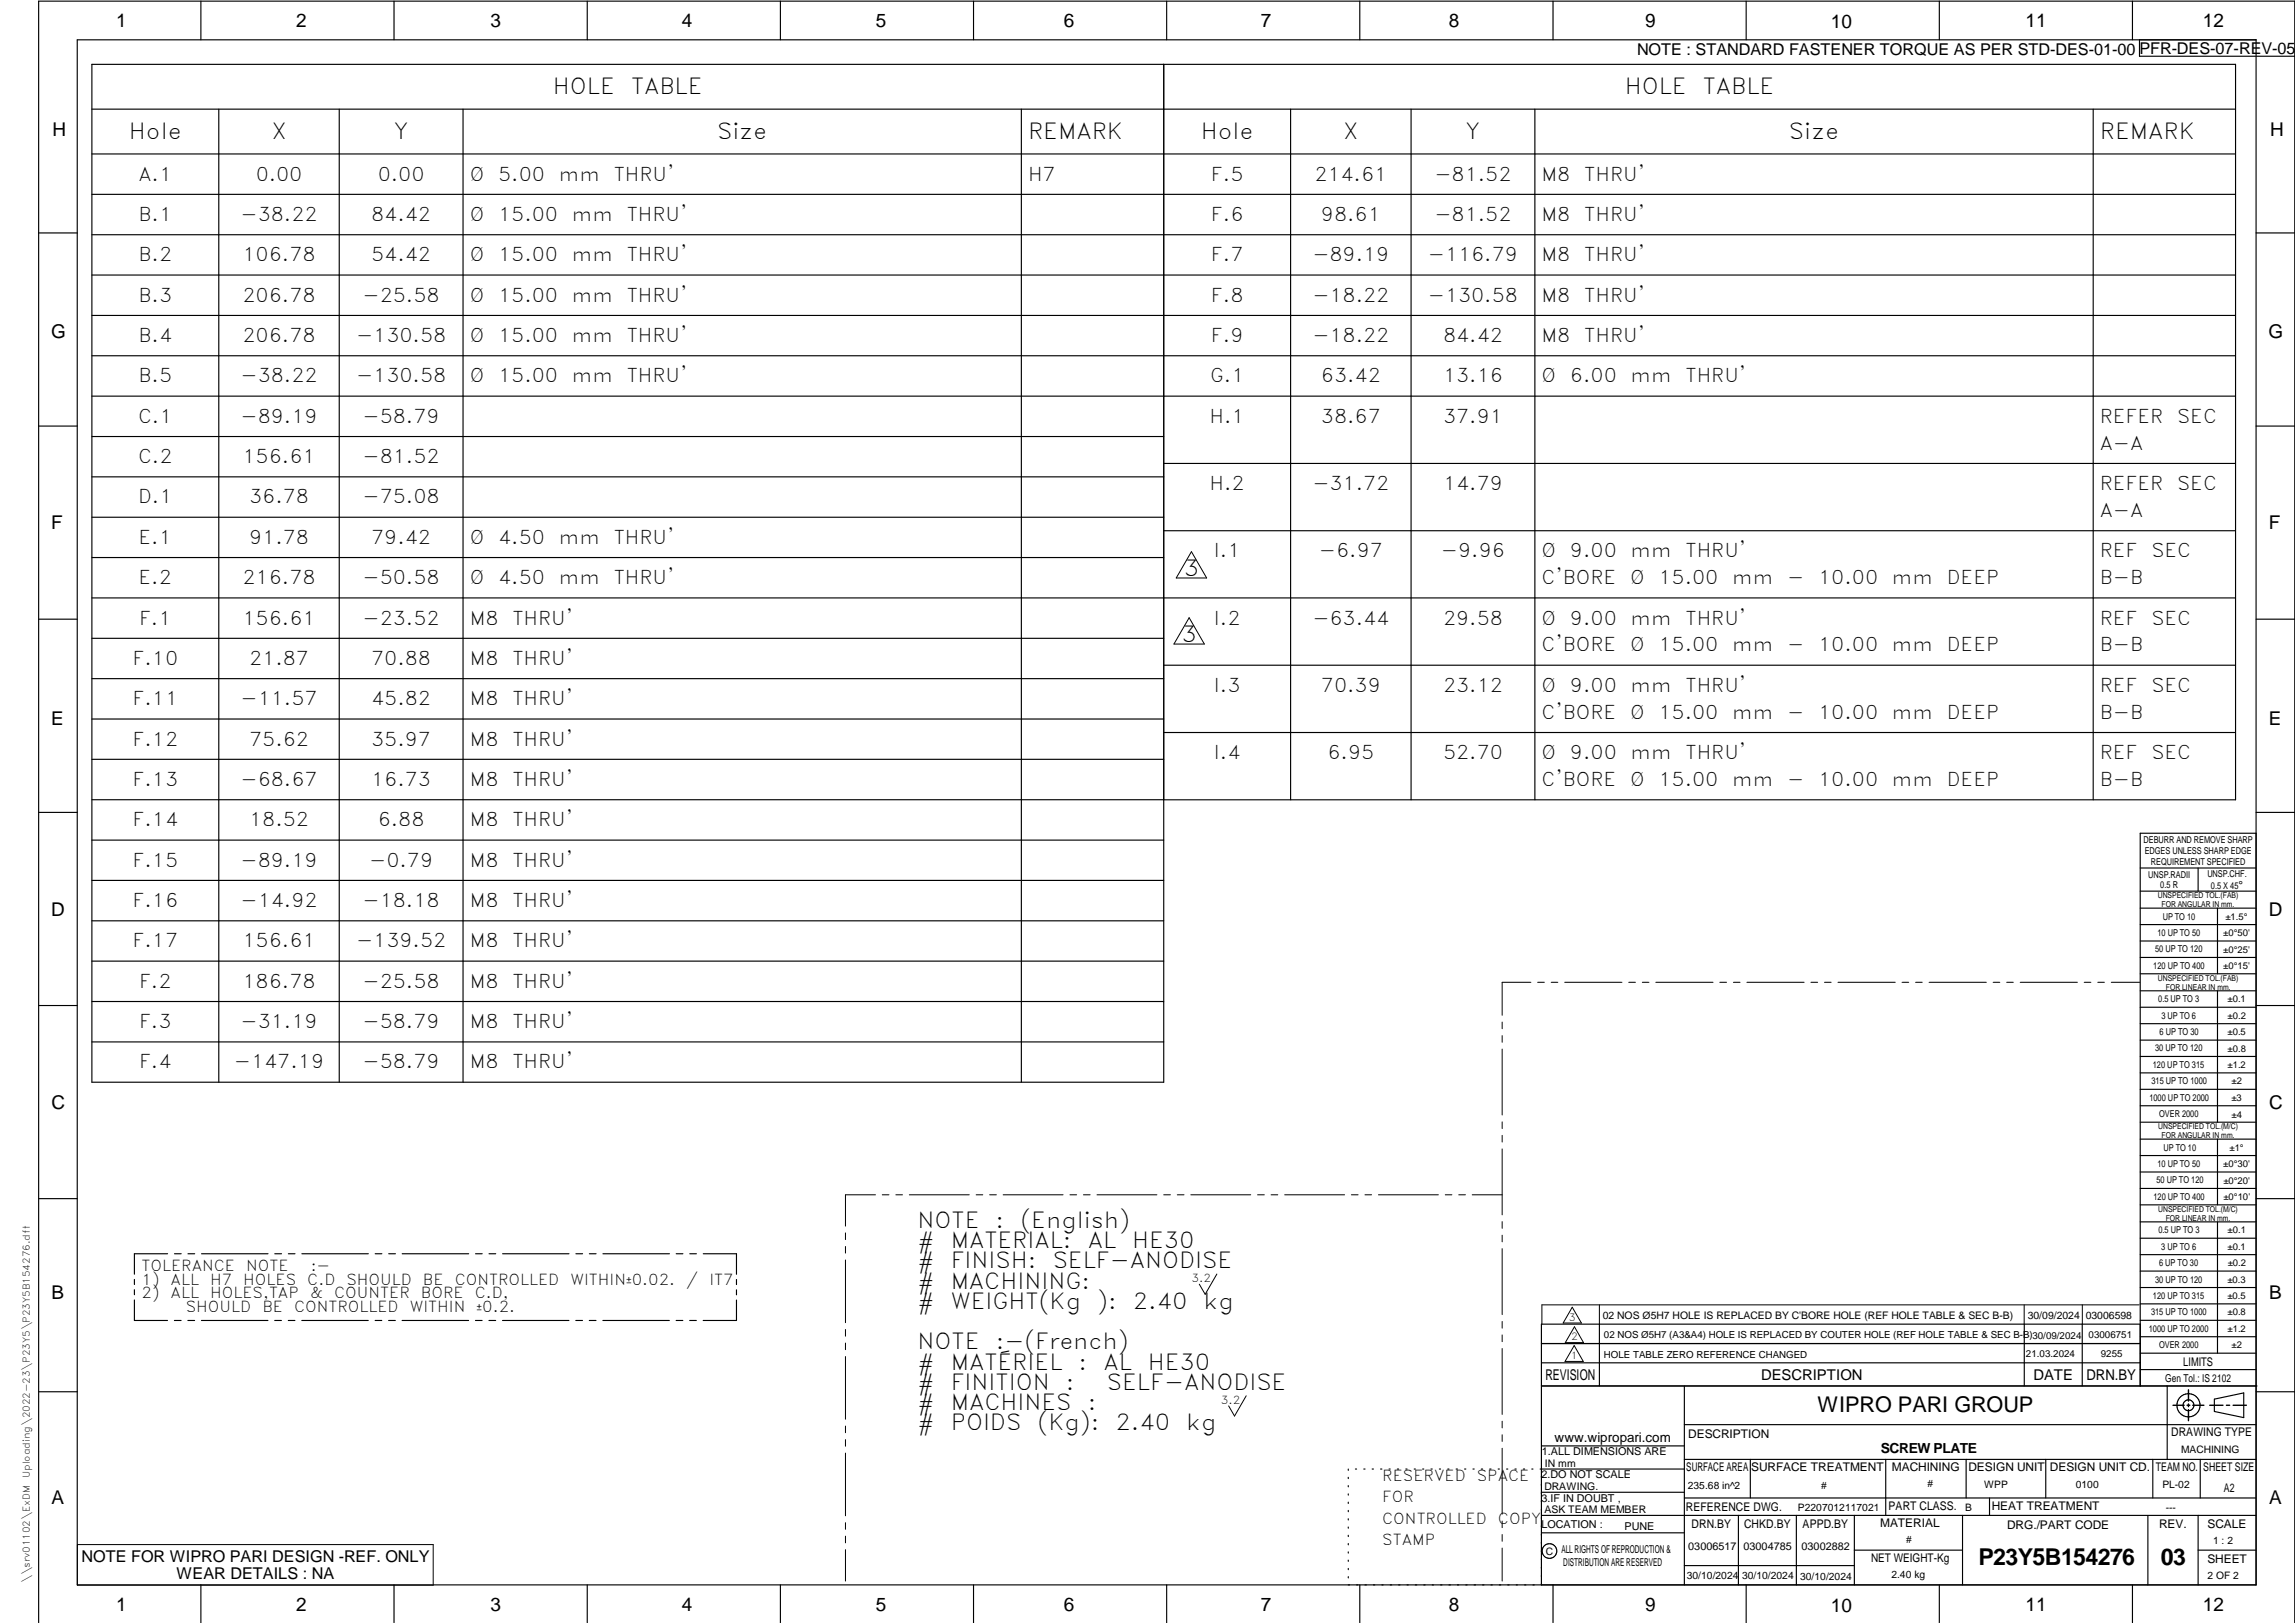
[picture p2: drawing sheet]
<svg xmlns="http://www.w3.org/2000/svg" width="594mm" height="420mm" viewBox="0 0 594 420" stroke-linecap="round" stroke-linejoin="round" font-family="sans-serif">
<defs><g id="words">
<g font-size="6">
<text x="512.1" y="405.2">P23Y5B154276</text>
<text x="559.4" y="405.2">03</text>
</g>
<g font-size="5.7">
<text x="143.1" y="24.4">HOLE</text>
<text x="163.3" y="24.4">TABLE</text>
<text x="420.6" y="24.4">HOLE</text>
<text x="440.8" y="24.4">TABLE</text>
<text x="33.4" y="36">Hole</text>
<text x="70.2" y="36">X</text>
<text x="101.9" y="36">Y</text>
<text x="185.6" y="36">Size</text>
<text x="266.1" y="36">REMARK</text>
<text x="310.8" y="36">Hole</text>
<text x="347.7" y="36">X</text>
<text x="379.4" y="36">Y</text>
<text x="463.1" y="36">Size</text>
<text x="543.6" y="36">REMARK</text>
<text x="306.4" y="149.1">3</text>
<text x="305.8" y="166.2">3</text>
<text x="237.5" y="317.8">NOTE</text>
<text x="257.7" y="317.8">:</text>
<text x="264.2" y="317.8">(English)</text>
<text x="237.5" y="323.1">#</text>
<text x="246.1" y="323.1">MATERIAL:</text>
<text x="281.6" y="323.1">AL</text>
<text x="293.1" y="323.1">HE30</text>
<text x="237.5" y="328.3">#</text>
<text x="246.1" y="328.3">FINISH:</text>
<text x="272.5" y="328.3">SELF-ANODISE</text>
<text x="237.5" y="333.6">#</text>
<text x="246.1" y="333.6">MACHINING:</text>
<text x="237.5" y="338.8">#</text>
<text x="246.1" y="338.8">WEIGHT(Kg</text>
<text x="284" y="338.8">):</text>
<text x="293.3" y="338.8">2.40</text>
<text x="311.6" y="338.8">kg</text>
<text x="237.5" y="349.3">NOTE</text>
<text x="257.7" y="349.3">:-(French)</text>
<text x="237.5" y="354.6">#</text>
<text x="237.5" y="359.8">#</text>
<text x="246.1" y="354.6">MATÉRIEL</text>
<text x="246.1" y="359.8">FINITION</text>
<text x="275.9" y="359.8">:</text>
<text x="279.2" y="354.6">:</text>
<text x="285.6" y="354.6">AL</text>
<text x="286.5" y="359.8">SELF-ANODISE</text>
<text x="297.1" y="354.6">HE30</text>
<text x="237.5" y="365.1">#</text>
<text x="246.1" y="365.1">MACHINES</text>
<text x="281.6" y="365.1">:</text>
<text x="237.5" y="370.3">#</text>
<text x="246.1" y="370.3">POIDS</text>
<text x="268.6" y="370.3">(Kg):</text>
<text x="288.8" y="370.3">2.40</text>
<text x="307.1" y="370.3">kg</text>
</g>
<text font-size="5.6" x="470.5" y="365.5">WIPRO PARI GROUP</text>
<g font-size="4.9">
<text x="30" y="7">1</text>
<text x="76.7" y="7">2</text>
<text x="127" y="7">3</text>
<text x="176.5" y="7">4</text>
<text x="226.7" y="7">5</text>
<text x="275.4" y="7">6</text>
<text x="326.4" y="7">7</text>
<text x="375" y="7">8</text>
<text x="425.8" y="7">9</text>
<text x="473.9" y="7.4">10</text>
<text x="524.3" y="7">11</text>
<text x="570.2" y="7">12</text>
<text x="13.6" y="35.2">H</text>
<text x="587.6" y="35.2">H</text>
<text x="35.8" y="46.7">A.1</text>
<text x="66.2" y="46.7">0.00</text>
<text x="97.8" y="46.7">0.00</text>
<text x="121.6" y="46.7">Ø</text>
<text x="128.9" y="46.7">5.00</text>
<text x="144.6" y="46.7">mm</text>
<text x="158.9" y="46.7">THRU'</text>
<text x="266.1" y="46.7">H7</text>
<text x="313.5" y="46.7">F.5</text>
<text x="340.2" y="46.7">214.61</text>
<text x="371.3" y="46.7">-81.52</text>
<text x="399" y="46.7">M8</text>
<text x="410.1" y="46.7">THRU'</text>
<text x="35.8" y="57.2">B.1</text>
<text x="62.3" y="57.2">-38.22</text>
<text x="96.1" y="57.2">84.42</text>
<text x="121.6" y="57.2">Ø</text>
<text x="128.9" y="57.2">15.00</text>
<text x="148" y="57.2">mm</text>
<text x="162.2" y="57.2">THRU'</text>
<text x="313.5" y="57.2">F.6</text>
<text x="341.9" y="57.2">98.61</text>
<text x="371.3" y="57.2">-81.52</text>
<text x="399" y="57.2">M8</text>
<text x="410.1" y="57.2">THRU'</text>
<text x="35.8" y="67.6">B.2</text>
<text x="62.8" y="67.6">106.78</text>
<text x="96.1" y="67.6">54.42</text>
<text x="121.6" y="67.6">Ø</text>
<text x="128.9" y="67.6">15.00</text>
<text x="148" y="67.6">mm</text>
<text x="162.2" y="67.6">THRU'</text>
<text x="313.5" y="67.6">F.7</text>
<text x="339.7" y="67.6">-89.19</text>
<text x="369.6" y="67.6">-116.79</text>
<text x="399" y="67.6">M8</text>
<text x="410.1" y="67.6">THRU'</text>
<text x="35.8" y="78.1">B.3</text>
<text x="62.8" y="78.1">206.78</text>
<text x="93.9" y="78.1">-25.58</text>
<text x="121.6" y="78.1">Ø</text>
<text x="128.9" y="78.1">15.00</text>
<text x="148" y="78.1">mm</text>
<text x="162.2" y="78.1">THRU'</text>
<text x="313.5" y="78.1">F.8</text>
<text x="339.7" y="78.1">-18.22</text>
<text x="369.6" y="78.1">-130.58</text>
<text x="399" y="78.1">M8</text>
<text x="410.1" y="78.1">THRU'</text>
<text x="13.2" y="87.5">G</text>
<text x="35.8" y="88.5">B.4</text>
<text x="62.8" y="88.5">206.78</text>
<text x="92.2" y="88.5">-130.58</text>
<text x="121.6" y="88.5">Ø</text>
<text x="128.9" y="88.5">15.00</text>
<text x="148" y="88.5">mm</text>
<text x="162.2" y="88.5">THRU'</text>
<text x="313.5" y="88.5">F.9</text>
<text x="339.7" y="88.5">-18.22</text>
<text x="373.5" y="88.5">84.42</text>
<text x="399" y="88.5">M8</text>
<text x="410.1" y="88.5">THRU'</text>
<text x="587.2" y="87.5">G</text>
<text x="35.8" y="99">B.5</text>
<text x="62.3" y="99">-38.22</text>
<text x="92.2" y="99">-130.58</text>
<text x="121.6" y="99">Ø</text>
<text x="128.9" y="99">15.00</text>
<text x="148" y="99">mm</text>
<text x="162.2" y="99">THRU'</text>
<text x="313.2" y="99">G.1</text>
<text x="341.9" y="99">63.42</text>
<text x="373.5" y="99">13.16</text>
<text x="399" y="99">Ø</text>
<text x="406.4" y="99">6.00</text>
<text x="422.1" y="99">mm</text>
<text x="436.3" y="99">THRU'</text>
<text x="35.8" y="109.4">C.1</text>
<text x="62.3" y="109.4">-89.19</text>
<text x="93.9" y="109.4">-58.79</text>
<text x="313.1" y="109.4">H.1</text>
<text x="341.9" y="109.4">38.67</text>
<text x="373.5" y="109.4">37.91</text>
<text x="543.6" y="109.4">REFER</text>
<text x="563.6" y="109.4">SEC</text>
<text x="35.8" y="119.9">C.2</text>
<text x="62.8" y="119.9">156.61</text>
<text x="93.9" y="119.9">-81.52</text>
<text x="543.6" y="116.4">A-A</text>
<text x="35.8" y="130.3">D.1</text>
<text x="64.5" y="130.3">36.78</text>
<text x="93.9" y="130.3">-75.08</text>
<text x="313.1" y="126.8">H.2</text>
<text x="339.7" y="126.8">-31.72</text>
<text x="373.5" y="126.8">14.79</text>
<text x="543.6" y="126.8">REFER</text>
<text x="563.6" y="126.8">SEC</text>
<text x="13.3" y="137.1">F</text>
<text x="543.6" y="133.8">A-A</text>
<text x="587.3" y="137.1">F</text>
<text x="35.9" y="140.8">E.1</text>
<text x="64.5" y="140.8">91.78</text>
<text x="96.1" y="140.8">79.42</text>
<text x="121.6" y="140.8">Ø</text>
<text x="128.9" y="140.8">4.50</text>
<text x="144.6" y="140.8">mm</text>
<text x="158.9" y="140.8">THRU'</text>
<text x="314.2" y="144.3">I.1</text>
<text x="341.4" y="144.3">-6.97</text>
<text x="373" y="144.3">-9.96</text>
<text x="399" y="144.3">Ø</text>
<text x="406.4" y="144.3">9.00</text>
<text x="422.1" y="144.3">mm</text>
<text x="436.3" y="144.3">THRU'</text>
<text x="543.6" y="144.3">REF</text>
<text x="556.9" y="144.3">SEC</text>
<text x="35.9" y="151.2">E.2</text>
<text x="62.8" y="151.2">216.78</text>
<text x="93.9" y="151.2">-50.58</text>
<text x="121.6" y="151.2">Ø</text>
<text x="128.9" y="151.2">4.50</text>
<text x="144.6" y="151.2">mm</text>
<text x="158.9" y="151.2">THRU'</text>
<text x="399" y="151.2">C'BORE</text>
<text x="422" y="151.2">Ø</text>
<text x="429.3" y="151.2">15.00</text>
<text x="448.4" y="151.2">mm</text>
<text x="462.6" y="151.2">-</text>
<text x="470.7" y="151.2">10.00</text>
<text x="489.7" y="151.2">mm</text>
<text x="504" y="151.2">DEEP</text>
<text x="543.6" y="151.2">B-B</text>
<text x="36" y="161.7">F.1</text>
<text x="62.8" y="161.7">156.61</text>
<text x="93.9" y="161.7">-23.52</text>
<text x="121.6" y="161.7">M8</text>
<text x="132.6" y="161.7">THRU'</text>
<text x="314.2" y="161.7">I.2</text>
<text x="339.7" y="161.7">-63.44</text>
<text x="373.5" y="161.7">29.58</text>
<text x="399" y="161.7">Ø</text>
<text x="406.4" y="161.7">9.00</text>
<text x="422.1" y="161.7">mm</text>
<text x="436.3" y="161.7">THRU'</text>
<text x="543.6" y="161.7">REF</text>
<text x="556.9" y="161.7">SEC</text>
<text x="34.3" y="172.1">F.10</text>
<text x="64.5" y="172.1">21.87</text>
<text x="96.1" y="172.1">70.88</text>
<text x="121.6" y="172.1">M8</text>
<text x="132.6" y="172.1">THRU'</text>
<text x="399" y="168.6">C'BORE</text>
<text x="422" y="168.6">Ø</text>
<text x="429.3" y="168.6">15.00</text>
<text x="448.4" y="168.6">mm</text>
<text x="462.6" y="168.6">-</text>
<text x="470.7" y="168.6">10.00</text>
<text x="489.7" y="168.6">mm</text>
<text x="504" y="168.6">DEEP</text>
<text x="543.6" y="168.6">B-B</text>
<text x="314.2" y="179.1">I.3</text>
<text x="341.9" y="179.1">70.39</text>
<text x="373.5" y="179.1">23.12</text>
<text x="399" y="179.1">Ø</text>
<text x="406.4" y="179.1">9.00</text>
<text x="422.1" y="179.1">mm</text>
<text x="436.3" y="179.1">THRU'</text>
<text x="543.6" y="179.1">REF</text>
<text x="556.9" y="179.1">SEC</text>
<text x="34.3" y="182.6">F.11</text>
<text x="62.3" y="182.6">-11.57</text>
<text x="96.1" y="182.6">45.82</text>
<text x="121.6" y="182.6">M8</text>
<text x="132.6" y="182.6">THRU'</text>
<text x="13.3" y="187.6">E</text>
<text x="399" y="186.1">C'BORE</text>
<text x="422" y="186.1">Ø</text>
<text x="429.3" y="186.1">15.00</text>
<text x="448.4" y="186.1">mm</text>
<text x="462.6" y="186.1">-</text>
<text x="470.7" y="186.1">10.00</text>
<text x="489.7" y="186.1">mm</text>
<text x="504" y="186.1">DEEP</text>
<text x="543.6" y="186.1">B-B</text>
<text x="587.3" y="187.6">E</text>
<text x="34.3" y="193">F.12</text>
<text x="64.5" y="193">75.62</text>
<text x="96.1" y="193">35.97</text>
<text x="121.6" y="193">M8</text>
<text x="132.6" y="193">THRU'</text>
<text x="314.2" y="196.5">I.4</text>
<text x="343.6" y="196.5">6.95</text>
<text x="373.5" y="196.5">52.70</text>
<text x="399" y="196.5">Ø</text>
<text x="406.4" y="196.5">9.00</text>
<text x="422.1" y="196.5">mm</text>
<text x="436.3" y="196.5">THRU'</text>
<text x="543.6" y="196.5">REF</text>
<text x="556.9" y="196.5">SEC</text>
<text x="34.3" y="203.5">F.13</text>
<text x="62.3" y="203.5">-68.67</text>
<text x="96.1" y="203.5">16.73</text>
<text x="121.6" y="203.5">M8</text>
<text x="132.6" y="203.5">THRU'</text>
<text x="399" y="203.5">C'BORE</text>
<text x="422" y="203.5">Ø</text>
<text x="429.3" y="203.5">15.00</text>
<text x="448.4" y="203.5">mm</text>
<text x="462.6" y="203.5">-</text>
<text x="470.7" y="203.5">10.00</text>
<text x="489.7" y="203.5">mm</text>
<text x="504" y="203.5">DEEP</text>
<text x="543.6" y="203.5">B-B</text>
<text x="34.3" y="213.9">F.14</text>
<text x="64.5" y="213.9">18.52</text>
<text x="97.8" y="213.9">6.88</text>
<text x="121.6" y="213.9">M8</text>
<text x="132.6" y="213.9">THRU'</text>
<text x="34.3" y="224.3">F.15</text>
<text x="62.3" y="224.3">-89.19</text>
<text x="95.6" y="224.3">-0.79</text>
<text x="121.6" y="224.3">M8</text>
<text x="132.6" y="224.3">THRU'</text>
<text x="13.3" y="237">D</text>
<text x="34.3" y="234.8">F.16</text>
<text x="62.3" y="234.8">-14.92</text>
<text x="93.9" y="234.8">-18.18</text>
<text x="121.6" y="234.8">M8</text>
<text x="132.6" y="234.8">THRU'</text>
<text x="587.3" y="237">D</text>
<text x="34.3" y="245.2">F.17</text>
<text x="62.8" y="245.2">156.61</text>
<text x="92.2" y="245.2">-139.52</text>
<text x="121.6" y="245.2">M8</text>
<text x="132.6" y="245.2">THRU'</text>
<text x="36" y="255.7">F.2</text>
<text x="62.8" y="255.7">186.78</text>
<text x="93.9" y="255.7">-25.58</text>
<text x="121.6" y="255.7">M8</text>
<text x="132.6" y="255.7">THRU'</text>
<text x="36" y="266.1">F.3</text>
<text x="62.3" y="266.1">-31.19</text>
<text x="93.9" y="266.1">-58.79</text>
<text x="121.6" y="266.1">M8</text>
<text x="132.6" y="266.1">THRU'</text>
<text x="36" y="276.6">F.4</text>
<text x="60.6" y="276.6">-147.19</text>
<text x="93.9" y="276.6">-58.79</text>
<text x="121.6" y="276.6">M8</text>
<text x="132.6" y="276.6">THRU'</text>
<text x="13.4" y="287.1">C</text>
<text x="587.4" y="287.1">C</text>
<text x="13.4" y="336.3">B</text>
<text x="587.4" y="336.3">B</text>
<text x="13.4" y="389.3">A</text>
<text x="587.4" y="389.3">A</text>
<text x="30" y="417">1</text>
<text x="76.7" y="417">2</text>
<text x="127" y="417">3</text>
<text x="176.5" y="417">4</text>
<text x="226.7" y="417">5</text>
<text x="275.4" y="417">6</text>
<text x="326.4" y="417">7</text>
<text x="375" y="417">8</text>
<text x="425.8" y="417">9</text>
<text x="473.9" y="417.4">10</text>
<text x="524.3" y="417">11</text>
<text x="570.2" y="417">12</text>
</g>
<g font-size="4.2">
<text x="423.7" y="14.3">NOTE : STANDARD FASTENER TORQUE AS PER STD-DES-01-00</text>
<text x="553.8" y="14">PFR-DES-07-REV-05</text>
<text x="21.1" y="404.4">NOTE FOR WIPRO PARI DESIGN -REF. ONLY</text>
<text x="45.7" y="408.9">WEAR DETAILS : NA</text>
</g>
<g font-size="3.9">
<text x="36.7" y="328.9">TOLERANCE</text>
<text x="63.7" y="328.9">NOTE</text>
<text x="80.4" y="328.9">:-</text>
<text x="36.7" y="332.5">1)</text>
<text x="44.2" y="332.5">ALL</text>
<text x="54.4" y="332.5">H7</text>
<text x="63" y="332.5">HOLES</text>
<text x="79.5" y="332.5">C.D</text>
<text x="89.7" y="332.5">SHOULD</text>
<text x="109.5" y="332.5">BE</text>
<text x="117.7" y="332.5">CONTROLLED</text>
<text x="147.6" y="332.5">WITHINu0.02.</text>
<text x="177.7" y="332.5">/</text>
<text x="183.7" y="332.5">IT7</text>
<text x="36.7" y="336.1">2)</text>
<text x="44.2" y="336.1">ALL</text>
<text x="48.1" y="339.7">SHOULD</text>
<text x="54.4" y="336.1">HOLES,TAP</text>
<text x="67.9" y="339.7">BE</text>
<text x="76.1" y="339.7">CONTROLLED</text>
<text x="80.2" y="336.1">&amp;</text>
<text x="86.5" y="336.1">COUNTER</text>
<text x="106.1" y="339.7">WITHIN</text>
<text x="108.9" y="336.1">BORE</text>
<text x="122.9" y="336.1">C.D,</text>
<text x="357.8" y="383.4">RESERVED</text>
<text x="382.3" y="383.4">SPACE</text>
<text x="357.8" y="388.9">FOR</text>
<text x="357.8" y="394.5">CONTROLLED</text>
<text x="387.8" y="394.5">COPY</text>
<text x="357.8" y="400.1">STAMP</text>
</g>
<g font-size="3.8">
<text x="400.1" y="357.1">REVISION</text>
<text x="455.9" y="357.1">DESCRIPTION</text>
<text x="526.4" y="357.1">DATE</text>
<text x="540.1" y="357.1">DRN.BY</text>
</g>
<text font-size="3.7" x="123.4" y="339.7">u0.2.</text>
<text font-size="3.6" x="486.8" y="376.2">SCREW PLATE</text>
<text font-size="3.5" x="402.4" y="373.3">www.wipropari.com</text>
<g font-size="3.1">
<text x="565.2" y="353.5">LIMITS</text>
<text x="562" y="371.7">DRAWING TYPE</text>
<text x="437" y="372.3">DESCRIPTION</text>
<text x="436.5" y="380.9">SURFACE AREA</text>
<text x="453.3" y="380.9">SURFACE TREATMENT</text>
<text x="489.7" y="380.9">MACHINING</text>
<text x="509.5" y="380.9">DESIGN UNIT</text>
<text x="530.6" y="380.9">DESIGN UNIT CD.</text>
<text x="558" y="380.7">TEAM NO.</text>
<text x="570.3" y="380.7">SHEET SIZE</text>
<text x="575.6" y="386.1">A2</text>
<text x="436.4" y="391.1">REFERENCE DWG.</text>
<text x="437.9" y="395.5">DRN.BY</text>
<text x="451.5" y="395.5">CHKD.BY</text>
<text x="466.6" y="395.5">APPD.BY</text>
<text x="486.7" y="395.4">MATERIAL</text>
<text x="488.9" y="391">PART CLASS.</text>
<text x="515.6" y="391">HEAT TREATMENT</text>
<text x="519.6" y="395.9">DRG./PART CODE</text>
<text x="558.9" y="395.6">REV.</text>
<text x="571.4" y="395.6">SCALE</text>
<text x="484.3" y="404.3">NET WEIGHT-Kg</text>
<text x="571.4" y="404.7">SHEET</text>
</g>
<text font-size="3" x="579.5" y="230.1">°</text>
<g font-size="2.8">
<text x="308.4" y="332">3.2</text>
<text x="560.5" y="357.7">Gen Tol.: IS 2102</text>
<text x="316" y="363.5">3.2</text>
<text x="399.1" y="376.7">1.ALL DIMENSIONS ARE</text>
<text x="399" y="382.7">2.DO NOT SCALE</text>
<text x="399" y="388.7">3.IF IN DOUBT ,</text>
<text x="399" y="395.5">LOCATION :</text>
<text x="420.5" y="396">PUNE</text>
<text x="437" y="401.3">03006517</text>
<text x="451.3" y="401.2">03004785</text>
<text x="466.3" y="401.3">03002882</text>
<text x="404.2" y="402">ALL RIGHTS OF REPRODUCTION &amp;</text>
<text x="404.7" y="405.4">DISTRIBUTION ARE RESERVED</text>
</g>
<g font-size="2.7">
<text x="414.9" y="341.5">02 NOS Ø5H7 HOLE IS REPLACED BY C'BORE HOLE (REF HOLE TABLE &amp; SEC B-B)</text>
<text x="524.9" y="341.5">30/09/2024 03006598</text>
<text x="564.6" y="376.2">MACHINING</text>
<text x="399.9" y="379.7">IN mm</text>
<text x="399.8" y="385.7">DRAWING.</text>
<text x="436.9" y="385.5">235.68 in^2</text>
<text x="471.4" y="385.6">#</text>
<text x="498.9" y="385.1">#</text>
<text x="513.6" y="385.3">WPP</text>
<text x="537.3" y="385.2">0100</text>
<text x="559.7" y="385.2">PL-02</text>
<text x="399.8" y="391.8">ASK TEAM MEMBER</text>
<text x="465.4" y="391.2">P2207012117021</text>
<text x="508.7" y="391.2">B</text>
<text x="560.7" y="391.2">---</text>
<text x="493.4" y="399.6">#</text>
<text x="572.9" y="399.8">1 : 2</text>
<text x="400.1" y="402.5">C</text>
<text x="436.7" y="408.7">30/10/2024</text>
<text x="450.9" y="408.8">30/10/2024</text>
<text x="466" y="409">30/10/2024</text>
<text x="489.6" y="408.5">2.40 kg</text>
<text x="571.5" y="408.7">2 OF 2</text>
</g>
<g font-size="2.6">
<text x="406.1" y="341.9">3</text>
<text x="406.7" y="347">2</text>
<text x="406.6" y="351.9">1</text>
</g>
<g font-size="2.5">
<text x="559.2" y="229.9">0.5 R</text>
<text x="572.3" y="230.1">0.5 X 45</text>
<text x="559.4" y="323.5">3 UP TO 6</text>
<text x="558.9" y="327.8">6 UP TO 30</text>
<text x="557.8" y="332">30 UP TO 120</text>
<text x="415.2" y="346.4">02 NOS Ø5H7 (A3&amp;A4) HOLE IS REPLACED BY COUTER HOLE (REF HOLE TABLE &amp; SEC B-B)30/09/2024</text>
<text x="540.7" y="346.4">03006751</text>
<text x="415.2" y="351.5">HOLE TABLE ZERO REFERENCE CHANGED</text>
<text x="524.4" y="351.3">21.03.2024</text>
<text x="543.8" y="351.4">9255</text>
</g>
<g font-size="2.4">
<text x="554.9" y="218.3">DEBURR AND REMOVE SHARP</text>
<text x="555.2" y="221.1">EDGES UNLESS SHARP EDGE</text>
<text x="556.1" y="227.2">UNSP.RADII</text>
<text x="556.8" y="223.8">REQUIREMENT SPECIFIED</text>
<text x="571.4" y="227">UNSP.CHF.</text>
<text x="559.8" y="238">UP TO 10</text>
<text x="576.1" y="238.1">±1.5°</text>
<text x="558.5" y="242.3">10 UP TO 50</text>
<text x="575.5" y="242.3">±0°50'</text>
<text x="557.4" y="250.8">120 UP TO 400</text>
<text x="557.9" y="246.5">50 UP TO 120</text>
<text x="575.5" y="250.8">±0°15'</text>
<text x="575.5" y="246.6">±0°25'</text>
<text x="558.7" y="259.4">0.5 UP TO 3</text>
<text x="559.5" y="263.7">3 UP TO 6</text>
<text x="576.6" y="259.4">±0.1</text>
<text x="576.6" y="263.7">±0.2</text>
<text x="559" y="268">6 UP TO 30</text>
<text x="576.6" y="268">±0.5</text>
<text x="557.9" y="272.2">30 UP TO 120</text>
<text x="576.6" y="272.2">±0.8</text>
<text x="556.9" y="280.7">315 UP TO 1000</text>
<text x="557.3" y="276.5">120 UP TO 315</text>
<text x="576.6" y="276.5">±1.2</text>
<text x="577.7" y="280.7">±2</text>
<text x="556.4" y="284.9">1000 UP TO 2000</text>
<text x="577.6" y="285">±3</text>
<text x="558.9" y="289.2">OVER 2000</text>
<text x="577.7" y="289.3">±4</text>
<text x="560" y="297.9">UP TO 10</text>
<text x="577.1" y="297.9">±1°</text>
<text x="558.5" y="302.1">10 UP TO 50</text>
<text x="575.5" y="302.2">±0°30'</text>
<text x="557.5" y="310.6">120 UP TO 400</text>
<text x="558.2" y="306.4">50 UP TO 120</text>
<text x="575.5" y="310.6">±0°10'</text>
<text x="575.5" y="306.4">±0°20'</text>
<text x="558.8" y="319.2">0.5 UP TO 3</text>
<text x="576.6" y="323.5">±0.1</text>
<text x="576.6" y="319.3">±0.1</text>
<text x="576.7" y="327.8">±0.2</text>
<text x="576.6" y="332">±0.3</text>
<text x="556.8" y="340.6">315 UP TO 1000</text>
<text x="557.3" y="336.3">120 UP TO 315</text>
<text x="576.6" y="336.3">±0.5</text>
<text x="576.6" y="340.6">±0.8</text>
<text x="556.2" y="344.8">1000 UP TO 2000</text>
<text x="576.6" y="344.8">±1.2</text>
<text x="558.9" y="349">OVER 2000</text>
<text x="577.7" y="349">±2</text>
<text x="7.7" y="382.7" transform="rotate(-90 7.7 382.7)">Uploading\2022-23\P23Y5\P23Y5B154276.dft</text>
<text x="7.7" y="409.9" transform="rotate(-90 7.7 409.9)">\\srv01102\ExDM</text>
</g>
<g font-size="2.1">
<text x="558.6" y="232.4">UNSPECIFIED TOL.(FAB)</text>
<text x="559.5" y="234.8">FOR ANGULAR IN mm.</text>
<text x="558.6" y="254">UNSPECIFIED TOL.(FAB)</text>
<text x="560.7" y="256.3">FOR LINEAR IN mm.</text>
<text x="558.7" y="292.4">UNSPECIFIED TOL.(M/C)</text>
<text x="559.6" y="294.7">FOR ANGULAR IN mm.</text>
<text x="558.7" y="313.8">UNSPECIFIED TOL.(M/C)</text>
<text x="560.6" y="316.2">FOR LINEAR IN mm.</text>
</g>
</g></defs>
<g fill="none" stroke="#000" stroke-width=".3">
<path d="M20 10.3h564v400h-564zM52 .3v10M102 .3v10M152 .3v10M202 .3v10M252 .3v10M301.2 16.7v263.5h-277.4v-263.5h554.9v190.4l-554.9-.1M302 .3v10M352 .3v10M402 .3v10M452 .3v10M502 .3v10"/>
<path d="M552 .3v10M553.8 10.3v4.3h40.3M23.8 28.3h554.9M23.8 39.9h554.9M56.6 28.3v251.9M87.8 28.3v251.9M119.9 28.3v251.9M264.4 28.3v251.9M334.1 28.3v178.8M365.3 28.3v178.8M397.3 28.3v178.8M541.8 28.3v178.8"/>
<path d="M23.8 50.3h554.9M10 60.3h10M23.8 60.8h554.9M23.8 71.2h554.9M584 60.3h10M23.8 81.7h554.9M23.8 92.1h554.9M10 110.3h10M23.8 102.6h554.9M23.8 113h277.4M301.2 120h277.5M584 110.3h10"/>
<path d="M23.8 123.4h277.4M23.8 133.9h277.4M301.2 137.4h277.5M23.8 144.3h277.4M578.7 154.8h-554.9M10 160.3h10M23.8 165.2h277.4M23.8 175.7h277.4M301.2 172.2h277.5M584 160.3h10M23.8 186.1h277.4M23.8 196.6h277.4"/>
<path d="M301.2 189.6h277.5M10 210.3h10M23.8 217.5h277.4M584 215.7h-30v143.1M584 210.3h10M23.8 227.9h277.4M23.8 238.4h277.4M554 230.7h30M554 224.7h30M554 235.1h30M554 239.4h30M569 224.7v6"/>
<path d="M574 235.1v17M23.8 248.8h277.4M23.8 259.3h277.4M554 243.6h30M554 247.9h30M554 252.1h30M554 256.5h30M574 256.5v34M10 260.3h10M23.8 269.7h277.4M554 260.8h30M554 265h30"/>
<path d="M554 269.3h30M554 273.5h30M554 277.7h30M584 260.3h10M554 282h30M554 286.3h30M554 290.5h30M554 294.9h30M554 299.1h30M574 294.9v17M10 310.3h10M554 303.4h30"/>
<path d="M554 307.7h30M554 311.9h30M554 316.3h30M574 316.3v34M584 310.3h10M34.8 336.5v5.3h8.6M34.8 331.2v1.3M34.8 333.9v1.3M43.4 324.6h-8.6v5.3M45.2 324.6h1.7M48.7 324.6h1.7M52.2 324.6h17.2"/>
<path d="M71.1 324.6h1.8M74.6 324.6h1.8M78.1 324.6h17.2M97.1 324.6h1.7M100.6 324.6h1.8M104.1 324.6h17.2M123.1 324.6h1.7M126.6 324.6h1.7M130.1 324.6h17.2M149.1 324.6h1.7M152.6 324.6h1.7M156.1 324.6h17.2"/>
<path d="M175 324.6h1.8M178.6 324.6h1.7M182 324.6h8.6v5.3M190.6 336.5v5.3h-8.6M190.6 331.2v1.3M190.6 333.9v1.3M554 320.5h30M554 324.8h30M554 329.1h30M554 333.3h30M554 337.5h30M45.1 341.8h1.8"/>
<path d="M48.6 341.8h1.8M52.1 341.8h17.3M71.1 341.8h1.7M74.6 341.8h1.7M78.1 341.8h17.2M97.1 341.8h1.7M100.6 341.8h1.7M104.1 341.8h17.2M123.1 341.8h1.7M126.6 341.8h1.7M130.1 341.8h17.2M149 341.8h1.8"/>
<path d="M152.5 341.8h1.8M156.1 341.8h17.2M175 341.8h1.8M178.5 341.8h1.7M399 358.8h185.3M399 352.8h155M399 347.8h155M414 342.8v16M436 358.8v51.5M524 342.8v16M539 342.8v16M554 342.8h-155v67.5"/>
<path d="M554 341.8h30M554 346.1h30M554 350.3h30M554 354.6h30M561 358.8v19M10 360.3h10M399 374.3h37M436 368.8h148M436 377.8h148M453.1 377.8v10M488.1 377.8v14.5M508.9 377.8v10"/>
<path d="M529.6 377.8v10M557.3 377.8v10M569.5 377.8v10M573.2 362.2l7.6-1.6v6.4l-7.6-1.6zM584 360.3h10M349 380.3v.3M349 382.4v.4M349 384.6v.3M349 386.7v.4M349 388.9v.3M349 391v.4M349 393.2v.3"/>
<path d="M349 395.3v.3M349 397.4v.4M349 399.6v.3M350.9 380.3h.3M353 380.3h.3M355.2 380.3h.3M357.4 380.3h.3M359.6 380.3h.3M361.7 380.3h.3M363.9 380.3h.3M366.1 380.3h.3M368.3 380.3h.3"/>
<path d="M370.4 380.3h.3M372.6 380.3h.3M374.8 380.3h.3M376.9 380.3h.4M379.1 380.3h.3M381.3 380.3h.3M383.4 380.3h.4M385.6 380.3h.4M387.8 380.3h.3M390 380.3h.3M392.1 380.3h.4M394.3 380.3h.4"/>
<path d="M396.5 380.3h.3M399 396.8h37M399 392.3h185M399 386.3h37M436 387.8h148M436 380.3h-37.3M450 392.3v18M465 392.3v18M480 392.3v18M508 392.3v18M515 387.8v4.5M556 392.3v18"/>
<path d="M569 392.3v18M52 410.3v9.8M102 410.3v9.8M152 410.3v9.8M202 410.3v9.8M252 410.3v9.8M302 410.3v9.8M349 401.7v.4M349 403.9v.3M349 406v.4M349 408.2v.3M352 410.3v9.8"/>
<path d="M402 410.3v9.8M436 405.3h44M452 410.3v9.8M480 401.3h28M502 410.3v9.8M552 410.3v9.8M569 401.3h15M10 420.1v-419.8h584v419.8"/>
<circle cx="566.5" cy="363.8" r="1.4"/>
<circle cx="566.5" cy="363.8" r="3"/>
<circle cx="401.1" cy="401.5" r="1.91"/>
</g>
<g fill="none" stroke="#000" stroke-width=".26">
<path d="M307.8 159.9l4 6.8h-7.9zM308.4 142.8l3.9 6.8h-7.8zM396.3 254.3h-7.5v8.5M398 254.3h1.8M401.5 254.3h1.8M405 254.3h14.9M421.6 254.3h1.7M425.1 254.3h1.7M428.6 254.3h14.8M445.2 254.3h1.7M448.7 254.3h1.7M452.2 254.3h14.8"/>
<path d="M468.8 254.3h1.7M472.3 254.3h1.7M475.8 254.3h14.8M492.4 254.3h1.7M495.9 254.3h1.7M499.4 254.3h14.8M515.9 254.3h1.8M519.4 254.3h1.8M522.9 254.3h14.9M539.5 254.3h1.7M543 254.3h1.7M546.5 254.3h7.4"/>
<path d="M388.8 264.6v1.7M388.8 268.1v1.7M388.8 271.6v17M388.8 290.4v1.8M388.8 293.9v1.8M388.8 297.4v17.1M218.9 319.2v1.7M226.6 309.3h-7.7v8.1M228.4 309.3h1.7M231.9 309.3h1.7M235.4 309.3h15.5M252.7 309.3h1.7"/>
<path d="M256.2 309.3h1.7M259.7 309.3h15.5M277 309.3h1.7M280.5 309.3h1.7M284 309.3h15.5M301.2 309.3h1.8M304.8 309.3h1.7M308.2 309.3h15.6M325.5 309.3h1.8M329 309.3h1.8M332.5 309.3h15.6M349.8 309.3h1.8"/>
<path d="M353.3 309.3h1.7M356.8 309.3h15.5M374.1 309.3h1.7M377.6 309.3h1.7M381.1 309.3h7.7M388.8 316.3v1.7M388.8 319.8v1.7M218.9 322.7v1.7M218.9 326.2v16.2M315 329.8l-3 5.3-1.6-2.7M388.8 323.3v17M407 338.4l2.4 4.1h-4.8z"/>
<path d="M414 337.8v5M524 337.8v5M539 337.8v5M553.8 337.8h-154.7v5M218.9 344.2v1.7M218.9 347.7v1.7M218.9 351.2v16.2M388.8 342.1v1.7M388.8 345.6v1.7M388.8 349.1v17.1M407.5 348.3l2.3 4.1h-4.7zM407.6 343.5l2.3 4.1h-4.7z"/>
<path d="M218.9 369.2v1.7M218.9 372.7v1.7M218.9 376.2v16.2M322.6 361.3l-3 5.3-1.6-2.6M388.8 367.9v1.8M388.8 371.4v1.7M388.8 374.9v17.1M20 399.9h92.1v10.5h-92.1zM218.9 394.2v1.7M218.9 397.7v1.7M388.8 393.8v1.7M388.8 397.3v1.7"/>
<path d="M218.9 401.2v8.1M388.8 400.8v8.5"/>
</g>
<path d="M566.5 359.8v2.9M562.5 363.8h2.9M566.1 363.8h.8M566.5 363.5v.7M566.5 364.9v2.9M567.6 363.8h2.9M572 363.8h3.4M576.3 363.8h.9M578.1 363.8h3.4" fill="none" stroke="#000" stroke-width=".36"/>
<use href="#words"/>
</svg>
